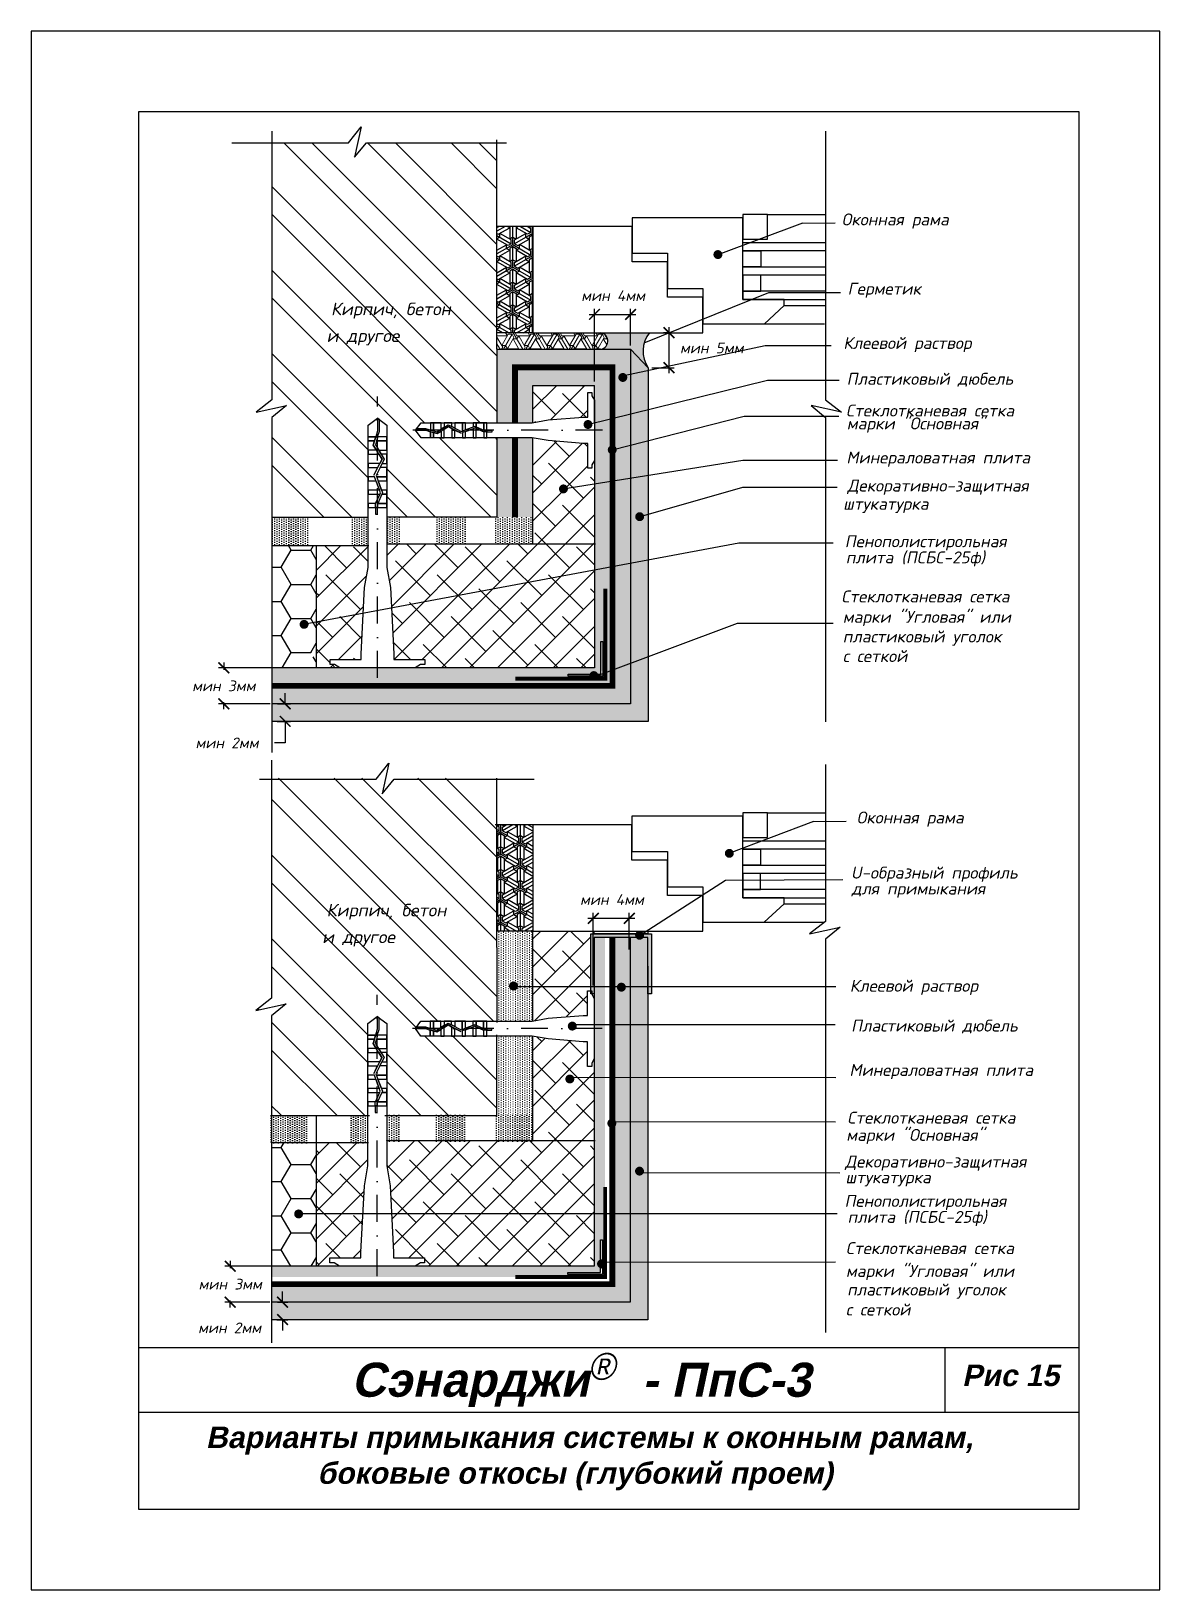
# Model space of a CAD drawing. Header units: inches. Extents: x 47 to 4151, y -1120 to 1902.
# Drawn here: x 886.8 to 1096.8, y 1282.8 to 1572.8 of the extents above; entities that cross this region are included whole.
import ezdxf

# ---------------------------------------------------------------- set-up
doc = ezdxf.new("R2010")
doc.units = ezdxf.units.IN
doc.header["$LTSCALE"] = 10
doc.header["$MEASUREMENT"] = 0
doc.linetypes.add('DASHDOT', pattern=[1, 0.5, -0.25, 0, -0.25])
doc.linetypes.add('HIDDEN', pattern=[0.375, 0.25, -0.125])
doc.layers.add('dim', color=160, linetype='Continuous', lineweight=15)
doc.layers.add('Layer1', color=108, linetype='Continuous', lineweight=30)
for name, color, linetype in [('DUBEL', 142, 'Continuous'), ('hatch', 240, 'Continuous'), ('ndp', 242, 'Continuous'), ('ramka', 248, 'Continuous'), ('wind', 82, 'Continuous')]:
    doc.layers.add(name, color=color, linetype=linetype)
doc.layers.add('list', color=5, linetype='Continuous', plot=False)
doc.styles.add('ndp', font='ARIALBD.TTF', dxfattribs={"oblique": 12})
doc.styles.add('style2', font='romans.shx', dxfattribs={"oblique": 12})
doc.dimstyles.new('1', dxfattribs={"dimtxt": 2, "dimasz": 2, "dimexe": 1, "dimexo": 0.7, "dimgap": 2, "dimtad": 0, "dimtih": 1, "dimtoh": 1, "dimdec": 4, "dimzin": 0, "dimdsep": 46, "dimtxsty": 'style2', "dimblk": 'ARCHTICK', "dimcen": 1.5, "dimdle": 1, "dimadec": 0, "dimazin": 0, "dimtfac": 1, "dimtdec": 4, "dimtofl": 0, "dimtmove": 0, "dimatfit": 2, "dimldrblk": 'DOTSMALL', "dimfxl": 1, "dimtolj": 1, "dimtzin": 0, "dimarcsym": 0})
pattern_1 = [(90, (489.84346, 2255.8348), (-0.4375, 0.21875), [0, -0.4375])]
pattern_2 = [(0, (209.352, 1006.374), (5.498905, 3.174794), [3.665937, -7.331874]), (120, (209.352, 1006.374), (-5.498905, 3.174794), [3.665937, -7.331874]), (60, (209.352, 1006.374), (1e-08, 6.349589), [-7.331874, 3.665937])]
pattern_3 = [(270, (129.937, 2628.6558), (-0.4375, -0.21875), [0, -0.4375])]
pattern_4 = [(315, (209.352, 1006.374), (7.77663, 7.77663), []), (315, (209.352, 1001.19), (7.77663, 7.77663), [])]
pattern_5 = [(45, (209.352, 1006.374), (-2.592209, 2.592209), []), (135, (209.352, 1006.374), (-7.776626, 2.592209), [9.16484, -5.498905])]

msp = doc.modelspace()

# ---------------------------------------------------------------- texts
at = {"layer": 'ndp', "oblique": 12}
for s, height, style, p in [('Оконная рама', 2.21386006, 'style2', (1037.648436, 1536.684881)), ('Герметик', 2.2138601, 'style2', (1038.751628, 1523.805402)), ('Кирпич, бетон', 2.34619952, 'style2', (942.61871, 1519.962691)), ('и другое', 2.3461995, 'style2', (941.80299, 1514.985547)), ('Клеевой раствор ', 2.21386006, 'style2', (1037.947061, 1513.694844)), ('Пластиковый дюбель', 2.21386006, 'style2', (1038.57336, 1507.032715)), ('Стеклотканевая сетка', 2.21386006, 'style2', (1038.449952, 1501.133327)), ('марки "Основная"', 2.21386006, 'style2', (1038.595862, 1498.729873)), ('Минераловатная плита', 2.21386006, 'style2', (1038.519721, 1492.390102)), ('Декоративно-защитная', 2.21386006, 'style2', (1038.711155, 1487.162212)), ('штукатурка', 2.2138601, 'style2', (1037.922533, 1483.779657)), ('Пенополистирольная', 2.21386006, 'style2', (1038.223035, 1476.798566)), ('плита (ПСБС-25ф)', 2.21386006, 'style2', (1038.415, 1473.807209)), ('Стеклотканевая сетка', 2.21386006, 'style2', (1037.585102, 1466.541182)), ('марки "Угловая" или', 2.21386006, 'style2', (1037.851627, 1462.742568)), ('пластиковый уголок', 2.21386006, 'style2', (1037.851627, 1459.091942)), ('с сеткой', 2.2138601, 'style2', (1037.851627, 1455.441317)), ('Оконная рама', 2.21386006, 'style2', (1040.430853, 1425.405196)), ('U-образный профиль ', 2.21386006, 'style2', (1039.3688, 1415.143383)), ('для примыкания', 2.21386006, 'style2', (1039.50394, 1412.184756)), ('Кирпич, бетон', 2.34619952, 'style2', (941.801964, 1408.112909)), ('и другое', 2.3461995, 'style2', (940.986245, 1403.135765)), ('Клеевой раствор', 2.21386006, 'style2', (1039.158049, 1394.104266)), ('Пластиковый дюбель', 2.21386006, 'style2', (1039.405049, 1386.685577)), ('Минераловатная плита', 2.21386006, 'style2', (1039.082896, 1378.433921)), ('Стеклотканевая сетка', 2.21386006, 'style2', (1038.695334, 1369.562257)), ('марки "Основная"', 2.21386006, 'style2', (1038.494229, 1366.350101)), ('Декоративно-защитная', 2.21386006, 'style2', (1038.28837, 1361.388719)), ('штукатурка', 2.2138601, 'style2', (1038.353593, 1358.468689)), ('Пенополистирольная', 2.21386006, 'style2', (1038.18129, 1354.065103)), ('плита (ПСБС-25ф)', 2.21386006, 'style2', (1038.748454, 1351.094711)), ('Стеклотканевая сетка', 2.21386006, 'style2', (1038.430451, 1345.289699)), ('марки "Угловая" или', 2.21386006, 'style2', (1038.430451, 1341.034956)), ('пластиковый уголок', 2.21386006, 'style2', (1038.669003, 1337.57798)), ('с сеткой', 2.2138601, 'style2', (1038.430451, 1333.855082)), ('Сэнарджи    - ПпС-3', 6.33260053, 'ndp', (946.423232, 1318.743224)), ('Рис 15', 4, 'ndp', (1060.049942, 1320.720938)), ('Варианты примыкания системы к оконным рамам, ', 4, 'ndp', (919.352582, 1309.202642)), ('боковые откосы (глубокий проем)', 4, 'ndp', (940.101094, 1302.540608))]:
    msp.add_text(s, height=height, dxfattribs=dict(at, style=style)).set_placement(p)
at = {"layer": 'ndp', "insert": (990.486035, 1326.882309), "char_height": 5, "attachment_point": 1, "style": 'style2'}
msp.add_mtext('{\\fCentury Gothic|b0|i0|c204|p32;®}', dxfattribs=at)

# ---------------------------------------------------------------- blocks, each defined once
blk = doc.blocks.new('_ArchTick')
at = {"layer": 'DUBEL', "color": 0, "const_width": 0.15}
blk.add_lwpolyline([(-0.5, -0.5), (0.5, 0.5)], dxfattribs=at)
blk = doc.blocks.new('*D179')
at = {"layer": 'Defpoints', "color": 0}
for p in [(922.69, 1454.36), (932.55, 1454.36), (932, 1447.66)]:
    blk.add_point(p, dxfattribs=at)
at = {"layer": 'dim', "color": 0, "lineweight": -2}
for p, q in [((931.85, 1454.36), (921.69, 1454.36)), ((922.69, 1455.36), (922.69, 1454.02)), ((931.3, 1447.66), (921.69, 1447.66)), ((922.69, 1446.66), (922.69, 1448))]:
    blk.add_line(p, q, dxfattribs=at)
at = {"layer": 'dim', "color": 0, "lineweight": -2, "xscale": 2, "yscale": 2, "zscale": 2}
for p, rotation in [((922.69, 1454.36), 90), ((922.69, 1447.66), 270)]:
    blk.add_blockref('_ArchTick', p, dxfattribs=dict(at, rotation=rotation))
at = {"layer": 'dim', "color": 0, "insert": (922.69, 1451.01), "char_height": 2, "attachment_point": 5, "style": 'style2'}
blk.add_mtext('\\A1;{\\fRomanS|b0|i0|c204|p2;мин }3{\\fRomanS|b0|i0|c204|p2;мм}', dxfattribs=at)
blk = doc.blocks.new('_DotSmall')
at = {"layer": 'DUBEL', "color": 0, "const_width": 0.5}
blk.add_lwpolyline([(-0.0625, 0, 1), (0.0625, 0, 1)], format="xyb", close=True, dxfattribs=at)
blk = doc.blocks.new('*D180')
at = {"layer": 'Defpoints', "color": 0}
for p in [(932, 1447.66), (931.89, 1444.4), (934.11, 1444.4)]:
    blk.add_point(p, dxfattribs=at)
at = {"layer": 'dim', "color": 0, "lineweight": -2}
for p, q in [((932.7, 1447.66), (935.11, 1447.66)), ((934.11, 1447.66), (934.11, 1449.66)), ((932.59, 1444.4), (935.11, 1444.4)), ((934.11, 1444.4), (934.11, 1440.4)), ((934.11, 1440.4), (932.11, 1440.4))]:
    blk.add_line(p, q, dxfattribs=at)
at = {"layer": 'dim', "color": 0, "lineweight": -2, "xscale": 2, "yscale": 2, "zscale": 2}
for p, rotation in [((934.11, 1447.66), 270), ((934.11, 1444.4), 90)]:
    blk.add_blockref('_ArchTick', p, dxfattribs=dict(at, rotation=rotation))
at = {"layer": 'dim', "color": 0, "insert": (923.29, 1440.4), "char_height": 2, "attachment_point": 5, "style": 'style2'}
blk.add_mtext('\\A1;{\\fRomanS|b0|i0|c204|p2;мин 2мм}', dxfattribs=at)
blk = doc.blocks.new('*D181')
at = {"layer": 'Defpoints', "color": 0}
for p in [(1006.13, 1516.72), (1001.62, 1510.21), (1005.51, 1510.21)]:
    blk.add_point(p, dxfattribs=at)
at = {"layer": 'dim', "color": 0, "lineweight": -2}
for p, q in [((1005.43, 1516.72), (1004.51, 1516.72)), ((1005.51, 1517.72), (1005.51, 1509.21)), ((1002.32, 1510.21), (1006.51, 1510.21))]:
    blk.add_line(p, q, dxfattribs=at)
at = {"layer": 'dim', "color": 0, "lineweight": -2, "xscale": 2, "yscale": 2, "zscale": 2}
for p, rotation in [((1005.51, 1516.72), 90), ((1005.51, 1510.21), 270)]:
    blk.add_blockref('_ArchTick', p, dxfattribs=dict(at, rotation=rotation))
at = {"layer": 'dim', "color": 0, "insert": (1013.48, 1513.88), "char_height": 2, "attachment_point": 5, "style": 'style2'}
blk.add_mtext('\\A1;{\\fRomanS|b0|i0|c204|p2;мин 5мм}', dxfattribs=at)
blk = doc.blocks.new('*D182')
at = {"layer": 'Defpoints', "color": 0}
for p in [(998.36, 1520.13), (998.36, 1513.63), (991.66, 1506.94)]:
    blk.add_point(p, dxfattribs=at)
at = {"layer": 'dim', "color": 0, "lineweight": -2}
for p, q in [((990.66, 1520.13), (999.36, 1520.13)), ((991.66, 1507.64), (991.66, 1521.13)), ((998.36, 1514.33), (998.36, 1521.13))]:
    blk.add_line(p, q, dxfattribs=at)
at = {"layer": 'dim', "color": 0, "lineweight": -2, "xscale": 2, "yscale": 2, "zscale": 2, "rotation": 180}
blk.add_blockref('_ArchTick', (991.66, 1520.13), dxfattribs=at)
at = {"layer": 'dim', "color": 0, "lineweight": -2, "xscale": 2, "yscale": 2, "zscale": 2}
blk.add_blockref('_ArchTick', (998.36, 1520.13), dxfattribs=at)
at = {"layer": 'dim', "color": 0, "insert": (995.13, 1523.62), "char_height": 2, "attachment_point": 5, "style": 'style2'}
blk.add_mtext('\\A1;{\\fRomanS|b0|i0|c204|p2;мин 4мм}', dxfattribs=at)
blk = doc.blocks.new('*D183')
at = {"layer": 'Defpoints', "color": 0}
for p in [(931.97, 1336.34), (931.86, 1333.08), (933.62, 1333.08)]:
    blk.add_point(p, dxfattribs=at)
at = {"layer": 'dim', "color": 0, "lineweight": -2}
for p, q in [((933.62, 1336.34), (933.62, 1338.34)), ((932.67, 1336.34), (934.62, 1336.34)), ((932.56, 1333.08), (934.62, 1333.08)), ((933.62, 1333.08), (933.62, 1331.08))]:
    blk.add_line(p, q, dxfattribs=at)
at = {"layer": 'dim', "color": 0, "lineweight": -2, "xscale": 2, "yscale": 2, "zscale": 2}
for p, rotation in [((933.62, 1336.34), 270), ((933.62, 1333.08), 90)]:
    blk.add_blockref('_ArchTick', p, dxfattribs=dict(at, rotation=rotation))
at = {"layer": 'dim', "color": 0, "insert": (923.77, 1331.56), "char_height": 2, "attachment_point": 5, "style": 'style2'}
blk.add_mtext('\\A1;{\\fRomanS|b0|i0|c204|p2;мин 2мм}', dxfattribs=at)
blk = doc.blocks.new('*D184')
at = {"layer": 'Defpoints', "color": 0}
for p in [(923.88, 1343.03), (932.52, 1343.03), (931.97, 1336.34)]:
    blk.add_point(p, dxfattribs=at)
at = {"layer": 'dim', "color": 0, "lineweight": -2}
for p, q in [((931.82, 1343.03), (922.88, 1343.03)), ((923.88, 1344.03), (923.88, 1342.69)), ((931.27, 1336.34), (922.88, 1336.34)), ((923.88, 1335.34), (923.88, 1336.68))]:
    blk.add_line(p, q, dxfattribs=at)
at = {"layer": 'dim', "color": 0, "lineweight": -2, "xscale": 2, "yscale": 2, "zscale": 2}
for p, rotation in [((923.88, 1343.03), 90), ((923.88, 1336.34), 270)]:
    blk.add_blockref('_ArchTick', p, dxfattribs=dict(at, rotation=rotation))
at = {"layer": 'dim', "color": 0, "insert": (923.88, 1339.69), "char_height": 2, "attachment_point": 5, "style": 'style2'}
blk.add_mtext('\\A1;{\\fRomanS|b0|i0|c204|p2;мин 3мм}', dxfattribs=at)
blk = doc.blocks.new('*D315')
at = {"layer": 'Defpoints', "color": 0}
for p in [(998.14, 1407.76), (998.14, 1401.26), (991.44, 1394.57)]:
    blk.add_point(p, dxfattribs=at)
at = {"layer": 'dim', "color": 0, "lineweight": -2}
for p, q in [((990.44, 1407.76), (999.14, 1407.76)), ((991.44, 1395.27), (991.44, 1408.76)), ((998.14, 1401.96), (998.14, 1408.76))]:
    blk.add_line(p, q, dxfattribs=at)
at = {"layer": 'dim', "color": 0, "lineweight": -2, "xscale": 2, "yscale": 2, "zscale": 2, "rotation": 180}
blk.add_blockref('_ArchTick', (991.44, 1407.76), dxfattribs=at)
at = {"layer": 'dim', "color": 0, "lineweight": -2, "xscale": 2, "yscale": 2, "zscale": 2}
blk.add_blockref('_ArchTick', (998.14, 1407.76), dxfattribs=at)
at = {"layer": 'dim', "color": 0, "insert": (994.91, 1411.25), "char_height": 2, "attachment_point": 5, "style": 'style2'}
blk.add_mtext('\\A1;{\\fRomanS|b0|i0|c204|p2;мин 4мм}', dxfattribs=at)

# ---------------------------------------------------------------- dimensions: what is measured, and where the dimension line sits
at = {"layer": 'dim'}
for base, p1, p2, angle, text, picture, middle in [((998.358665, 1520.129788), (991.660467, 1506.935989), (998.358665, 1513.634187), 180, '{\\fRomanS|b0|i0|c204|p2;мин 4мм}', '*D182', (995.132552, 1523.615814)), ((1005.513698, 1510.206871), (1006.130482, 1516.718966), (1001.619211, 1510.206871), 270, '{\\fRomanS|b0|i0|c204|p2;мин 5мм}', '*D181', (1013.477349, 1513.877057)), ((998.135551, 1407.760235), (991.437353, 1394.566437), (998.135551, 1401.264635), 180, '{\\fRomanS|b0|i0|c204|p2;мин 4мм}', '*D315', (994.909438, 1411.246262)), ((933.619356, 1333.07586), (931.966089, 1336.336407), (931.855871, 1333.07586), 270, '{\\fRomanS|b0|i0|c204|p2;мин 2мм}', '*D183', (923.769999, 1331.556334))]:
    dim = msp.add_linear_dim(base=base, p1=p1, p2=p2, angle=angle, text=text, dimstyle='1', override={"dimtmove": 2}, dxfattribs=at)
    dim.commit()
    dim.dimension.update_dxf_attribs({"geometry": picture, "text_midpoint": middle, "dimtype": 160})
for base, p1, p2, text, picture, middle in [((922.689797, 1454.359005), (932.001384, 1447.660807), (932.551875, 1454.359005), '{\\fRomanS|b0|i0|c204|p2;мин }3{\\fRomanS|b0|i0|c204|p2;мм}', '*D179', (922.689797, 1451.009906)), ((934.110033, 1444.40026), (932.001384, 1447.660807), (931.891166, 1444.40026), '{\\fRomanS|b0|i0|c204|p2;мин 2мм}', '*D180', (923.290413, 1440.40026)), ((923.880728, 1343.034605), (931.966089, 1336.336407), (932.516579, 1343.034605), '{\\fRomanS|b0|i0|c204|p2;мин 3мм}', '*D184', (923.880728, 1339.685506))]:
    dim = msp.add_linear_dim(base=base, p1=p1, p2=p2, angle=270, text=text, dimstyle='1', dxfattribs=at)
    dim.commit()
    dim.dimension.update_dxf_attribs({"geometry": picture, "text_midpoint": middle, "dimtype": 160})

# ---------------------------------------------------------------- hatches: boundary and pattern name
at = {"layer": 'dim'}
h = msp.add_hatch(dxfattribs=at)
h.set_pattern_fill('ESCHER', color=1, scale=3.5, style=0)
h.paths.add_polyline_path([(994.093041, 1515.622936, 0.1245542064), (993.706498, 1516.279852), (992.780972, 1516.714779), (973.515668, 1516.718966), (973.515668, 1513.634187), (992.576361, 1513.634187), (993.668541, 1514.094356), (994.093041, 1515.096281)])
h = msp.add_hatch(color=1, dxfattribs=at)
h.paths.add_polyline_path([(999.715441, 1404.84409), (990.960226, 1404.84409), (990.960226, 1395.093526), (991.625171, 1395.093169), (991.625171, 1395.61159), (991.625171, 1404.179145), (1001.583916, 1404.179145), (1001.583916, 1395.087812), (1002.248861, 1395.087454), (1002.248861, 1404.84409), (1000.404422, 1404.84409), (1000.393686, 1404.837204, -0.6046181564), (1000.052133, 1404.186205, -0.6115715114)])
h.paths.add_polyline_path([(1002.248861, 1395.087454), (1001.583916, 1395.087812), (1001.583916, 1393.693848), (1002.248861, 1393.693848)])
h.paths.add_polyline_path([(991.625171, 1395.093169), (990.960226, 1395.093526), (990.960226, 1394.278383), (991.149819, 1394.278383), (991.149819, 1393.693848), (991.625171, 1393.693848)])
h.paths.add_polyline_path([(991.149819, 1394.278383), (990.960226, 1394.278383), (990.960226, 1393.693848), (991.149819, 1393.693848)], flags=17)
at = {"layer": 'hatch'}
h = msp.add_hatch(dxfattribs=at)
h.set_pattern_fill('ANSI32', color=1, scale=29.327494, angle=270, style=0)
h.set_pattern_definition(pattern_4)
h.paths.add_polyline_path([(973.515668, 1551.928017), (931.620591, 1551.928017), (931.620591, 1504.245957), (928.681603, 1501.929686), (934.344123, 1503.167833), (931.620591, 1500.929646), (931.620591, 1482.395466), (949.524849, 1482.395466), (949.524849, 1484.194361), (949.524849, 1484.929631), (949.524849, 1486.673395), (949.524849, 1487.408666), (949.524849, 1489.15243), (949.524849, 1489.8877), (949.524849, 1491.631464), (949.524849, 1492.366735), (949.524849, 1494.110499), (949.524849, 1494.845769), (949.524849, 1496.589534), (949.524849, 1497.324804), (949.524849, 1499.520312), (951.282622, 1500.787282), (951.655748, 1500.51834), (953.040394, 1499.520312), (953.040394, 1497.324804), (953.040394, 1494.845769), (953.040394, 1494.110499), (953.040394, 1492.366735), (953.040394, 1491.631464), (953.040394, 1489.15243), (953.040394, 1487.408666), (953.040394, 1484.929631), (953.040394, 1484.194361), (953.040394, 1482.435325), (973.515668, 1482.435325), (973.515668, 1497.154775), (971.643275, 1497.154775), (971.055058, 1497.154775), (969.660047, 1497.154775), (969.071831, 1497.154775), (967.676819, 1497.154775), (967.088603, 1497.154775), (965.693592, 1497.154775), (965.105376, 1497.154775), (963.710364, 1497.154775), (963.122148, 1497.154775), (961.727136, 1497.154775), (961.13892, 1497.154775), (959.382514, 1497.154775), (958.368938, 1498.560993), (958.584091, 1498.859494), (959.382514, 1499.967211), (961.13892, 1499.967211), (963.122148, 1499.967211), (963.710364, 1499.967211), (965.105376, 1499.967211), (965.693592, 1499.967211), (967.676819, 1499.967211), (969.071831, 1499.967211), (971.055058, 1499.967211), (971.643275, 1499.967211), (973.515668, 1499.967211), (973.515668, 1513.634187)])
h.paths.add_polyline_path([(941.372426, 1513.741606), (958.410304, 1513.492256), (959.158354, 1517.011555), (942.120477, 1517.260905)], flags=24)
h.paths.add_polyline_path([(941.951071, 1518.564791), (970.775808, 1518.232324), (971.773209, 1522.924723), (942.948472, 1523.25719)], flags=24)
h = msp.add_hatch(dxfattribs=at)
h.set_pattern_fill('ESCHER', color=256, scale=3.5, angle=-90, style=0)
h.set_pattern_definition([(330, (1718.495, 3192.094), (-9e-10, 4.2), [3.85, -0.35]), (90, (1718.495, 3192.094), (-3.637307, -2.1), [3.85, -0.35]), (210, (1718.495, 3192.094), (-9e-10, -4.2), [3.85, -0.35]), (330, (1718.495, 3191.744), (-9e-10, 4.2), [0.7, -3.5]), (210, (1718.495, 3191.744), (-9e-10, -4.2), [0.7, -3.5]), (330, (1718.798, 3192.269), (-9e-10, 4.2), [0.7, -3.5]), (90, (1718.798, 3192.269), (-3.637307, -2.1), [0.7, -3.5]), (210, (1718.1918, 3192.269), (-9e-10, -4.2), [0.7, -3.5]), (90, (1718.1918, 3192.269), (-3.637307, -2.1), [0.7, -3.5]), (330, (1718.495, 3193.494), (-9e-10, 4.2), [0.7, -3.5]), (210, (1718.495, 3193.494), (-9e-10, -4.2), [0.7, -3.5]), (330, (1717.2824, 3191.394), (-9e-10, 4.2), [0.7, -3.5]), (90, (1717.2824, 3191.394), (-3.637307, -2.1), [0.7, -3.5]), (210, (1719.7073, 3191.394), (-9e-10, -4.2), [0.7, -3.5]), (90, (1719.7073, 3191.394), (-3.637307, -2.1), [0.7, -3.5]), (270, (1719.101, 3191.394), (3.637307, 2.1), [2.45, -1.75]), (270, (1717.8887, 3191.394), (3.637307, 2.1), [2.45, -1.75]), (30, (1719.4042, 3191.919), (9e-10, 4.2), [2.45, -1.75]), (30, (1718.798, 3192.969), (9e-10, 4.2), [2.45, -1.75]), (150, (1718.1918, 3192.969), (-3.637307, -2.1), [2.45, -1.75]), (150, (1717.5855, 3191.919), (-3.637307, -2.1), [2.45, -1.75])])
h.paths.add_polyline_path([(973.515668, 1516.718966), (980.213866, 1516.718966), (980.213866, 1536.473775), (973.515668, 1536.473775)])
msp.add_hatch(color=256, dxfattribs=at).paths.add_polyline_path([(992.863435, 1516.718966, -0.9112596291), (992.627021, 1513.634187), (998.358665, 1513.634187), (1001.619211, 1510.206871, -0.3259064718), (1001.885279, 1516.718966)])
h = msp.add_hatch(dxfattribs=at)
h.set_pattern_fill('DOTS', color=256, scale=7, angle=90, style=0)
h.set_pattern_definition(pattern_1)
h.paths.add_polyline_path([(931.620591, 1447.676175), (931.620591, 1451.025274), (995.009566, 1451.025274), (995.009566, 1510.300457), (976.864767, 1510.300457), (976.864767, 1499.98258), (973.515668, 1499.98258), (973.515668, 1513.649556), (992.576361, 1513.649556, 0.0081524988), (992.627021, 1513.649556), (998.358665, 1513.649556), (998.358665, 1447.676175)])
h.paths.add_polyline_path([(976.864767, 1499.98258), (976.864767, 1510.300457), (995.009566, 1510.300457), (995.009566, 1451.025274), (931.620591, 1451.025274), (931.620591, 1454.374373), (969.230493, 1454.374373), (991.660467, 1454.374373), (991.660467, 1506.951358), (980.213866, 1506.951358), (980.213866, 1500.005527), (980.079263, 1499.98258)], flags=16)
h.paths.add_polyline_path([(992.814885, 1459.287835), (992.814885, 1453.219954), (986.747005, 1453.219954), (986.747005, 1452.835148), (993.199691, 1452.835148), (993.199691, 1459.287835)], flags=0)
h.paths.add_polyline_path([(976.864767, 1482.410835), (976.864767, 1497.170143), (980.079263, 1497.170143), (980.213866, 1497.147196), (980.213866, 1482.410835)], flags=16)
h.paths.add_polyline_path([(973.515668, 1482.410835), (973.515668, 1497.170143), (976.864767, 1497.170143), (976.864767, 1482.410835)], flags=16)
h = msp.add_hatch(dxfattribs=at)
h.set_pattern_fill('AR-CONC', color=256, scale=0.293275, angle=90, style=0)
h.set_pattern_definition([(220, (247.7935, 2739.9802), (0.1840363, -2.1035444), [0.2199562, -2.4195183]), (275, (247.7935, 2739.9802), (-2.205991, 0.406923), [0.175965, -1.9356146]), (169.5486, (247.8089, 2739.805), (-2.0219534, -1.696623), [0.186934, -2.056274]), (223.8158, (247.207, 2739.9802), (0.485426, -3.1299506), [0.329934, -3.6292774]), (173.3644, (247.2474, 2739.7194), (-2.8568436, -2.7411315), [0.280401, -3.084411]), (278.8158, (247.207, 2739.9802), (-2.856846, -2.741129), [0.2639474, -2.903422]), (249, (247.3536, 2739.687), (1.1807803, -1.7505788), [0.2199562, -2.4195183]), (304, (247.3536, 2739.687), (-2.1266834, -0.713583), [0.175965, -1.9356146]), (198.5486, (247.452, 2739.541), (-0.945901, -2.4641624), [0.186934, -2.056274]), (232.5, (247.7935, 2739.9802), (-0.97629425, -0.0356618), [0, -1.9121526, 0, -1.9649421, 0, -1.9429465]), (262.5, (247.7935, 2739.9802), (-1.1567107, -0.771517), [0, -1.1203103, 0, -1.8681614, 0, -0.7405192]), (302.5, (247.7935, 2740.6342), (0.0661478, -1.56556743), [0, -0.7331874, 0, -2.2875445, 0, -3.0353956]), (312.5, (247.7935, 2740.9275), (-0.2935828, -1.7103389), [0, -0.9531436, 0, -1.5191642, 0, -2.1555708])])
h.paths.add_polyline_path([(1001.619211, 1444.40026), (1001.619211, 1510.206871), (998.358665, 1513.634187), (998.358665, 1447.660807), (931.620591, 1447.660807), (931.620591, 1444.40026)])
h = msp.add_hatch(dxfattribs=at)
h.set_pattern_fill('ANSI38', color=1, scale=29.327494, style=0)
h.set_pattern_definition(pattern_5)
h.paths.add_polyline_path([(990.41449, 1505.602783), (991.185114, 1505.602783), (991.185114, 1504.967457), (991.660247, 1504.181113), (991.660247, 1506.903669), (980.213866, 1506.903669), (980.213866, 1499.990159), (983.070568, 1500.477172), (989.556881, 1500.991503), (990.41449, 1500.991503)])
h.paths.add_polyline_path([(990.41449, 1496.130483), (989.556881, 1496.130483), (983.070568, 1496.644814), (980.213866, 1497.131828), (980.213866, 1477.417559), (991.660467, 1477.417559), (991.660467, 1488.609791), (986.28499, 1487.760874, -0.4919864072), (985.883638, 1487.239836, -1), (985.883638, 1488.070034, -0.3404947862), (986.28499, 1487.760874), (991.660467, 1488.609791), (991.660467, 1492.941237), (991.185114, 1492.154529), (991.185114, 1491.519203), (990.41449, 1491.519203)])
h.paths.add_polyline_path([(991.660467, 1477.417559), (953.040394, 1477.417559), (953.040394, 1473.047661), (953.677845, 1469.30853), (953.874719, 1465.53588), (991.660467, 1472.592832)])
h.paths.add_polyline_path([(991.660467, 1472.592832), (953.874719, 1465.53588), (954.320759, 1456.988487), (954.320759, 1455.916476), (960.084859, 1455.916476), (960.084859, 1454.953195), (959.290702, 1454.953195), (958.307317, 1454.359005), (969.230493, 1454.359005), (991.660467, 1454.359005)])
h.paths.add_polyline_path([(948.887398, 1469.30853), (949.524849, 1473.047661), (949.524849, 1477.109099), (939.8843, 1477.109099), (939.8843, 1462.922998), (948.639502, 1464.558139)])
h.paths.add_polyline_path([(948.639502, 1464.558139), (939.8843, 1462.922998), (939.8843, 1454.359005), (944.257927, 1454.359005), (943.274541, 1454.953195), (942.480384, 1454.953195), (942.480384, 1455.916476), (948.244485, 1455.916476), (948.244485, 1456.988487)])
at = {"layer": 'hatch', "lineweight": -2}
h = msp.add_hatch(dxfattribs=at)
h.set_pattern_fill('DOTS', color=1, scale=7, angle=90, style=0)
h.set_pattern_definition(pattern_1)
h.paths.add_polyline_path([(949.524849, 1477.109099), (949.524849, 1482.395466), (946.324274, 1482.395466), (946.324274, 1477.109099)])
h.paths.add_polyline_path([(938.618355, 1477.109099), (938.618355, 1482.395466), (931.620591, 1482.395466), (931.620591, 1477.109099)])
h = msp.add_hatch(dxfattribs=at)
h.set_pattern_fill('DOTS', color=1, scale=7, angle=90, style=0)
h.set_pattern_definition(pattern_1)
h.paths.add_polyline_path([(967.761703, 1477.417559), (967.761703, 1482.435325), (962.058308, 1482.435325), (962.058308, 1477.417559)])
h.paths.add_polyline_path([(955.683921, 1477.417559), (955.683921, 1482.435325), (953.040394, 1482.435325), (953.040394, 1477.417559)])
h = msp.add_hatch(dxfattribs=at)
h.set_pattern_fill('DOTS', color=1, scale=7, angle=90, style=0)
h.set_pattern_definition(pattern_1)
h.paths.add_polyline_path([(980.213866, 1477.417559), (980.213866, 1482.435325), (973.515668, 1482.435325), (972.850641, 1482.435325), (972.850641, 1477.417559)])
at = {"layer": 'hatch'}
h = msp.add_hatch(dxfattribs=at)
h.set_pattern_fill('HONEY', color=1, scale=29.327494, style=0)
h.set_pattern_definition(pattern_2)
h.paths.add_polyline_path([(939.8843, 1462.922998), (938.019944, 1462.574806, -0.502369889), (937.622341, 1462.040464, -1), (937.622341, 1462.870662, -0.3312300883), (938.019944, 1462.574806), (939.8843, 1462.922998), (939.8843, 1477.109099), (931.620591, 1477.109099), (931.620591, 1454.359005), (939.277029, 1454.359005), (939.277029, 1456.402477, -1), (939.277029, 1457.232675, -1), (939.277029, 1456.402477), (939.277029, 1454.359005), (939.8843, 1454.359005)])
h = msp.add_hatch(dxfattribs=at)
h.set_pattern_fill('ANSI32', color=1, scale=29.327494, angle=270, style=0)
h.set_pattern_definition(pattern_4)
h.paths.add_polyline_path([(973.480373, 1402.309788), (973.480373, 1432.387607), (972.336231, 1433.839345), (931.585296, 1433.839345), (931.585296, 1392.921557), (928.646308, 1390.605286), (934.308828, 1391.843434), (931.585296, 1389.605246), (931.585296, 1371.071067), (949.489554, 1371.071067), (949.489554, 1372.869961), (949.489554, 1373.605231), (949.489554, 1375.348996), (949.489554, 1376.084266), (949.489554, 1377.82803), (949.489554, 1378.563301), (949.489554, 1380.307065), (949.489554, 1381.042335), (949.489554, 1382.786099), (949.489554, 1383.52137), (949.489554, 1385.265134), (949.489554, 1386.000404), (949.489554, 1388.195913), (951.247327, 1389.462883), (951.620453, 1389.19394), (953.005099, 1388.195913), (953.005099, 1386.000404), (953.005099, 1383.52137), (953.005099, 1382.786099), (953.005099, 1381.042335), (953.005099, 1380.307065), (953.005099, 1377.82803), (953.005099, 1376.084266), (953.005099, 1373.605231), (953.005099, 1372.869961), (953.005099, 1371.071067), (973.419003, 1371.071067), (973.419003, 1385.830375), (971.60798, 1385.830375), (971.019763, 1385.830375), (969.624752, 1385.830375), (969.036536, 1385.830375), (967.641524, 1385.830375), (967.053308, 1385.830375), (965.658297, 1385.830375), (965.07008, 1385.830375), (963.675069, 1385.830375), (963.086853, 1385.830375), (961.691841, 1385.830375), (961.103625, 1385.830375), (959.347218, 1385.830375), (958.333642, 1387.236593), (958.548796, 1387.535094), (959.347218, 1388.642812), (961.103625, 1388.642812), (963.086853, 1388.642812), (963.675069, 1388.642812), (965.07008, 1388.642812), (965.658297, 1388.642812), (967.641524, 1388.642812), (969.036536, 1388.642812), (971.019763, 1388.642812), (971.60798, 1388.642812), (973.480373, 1388.642812)])
h.paths.add_polyline_path([(941.134326, 1406.715009), (969.959063, 1406.382543), (970.956464, 1411.074942), (942.131727, 1411.407408)], flags=24)
h.paths.add_polyline_path([(940.555681, 1401.891824), (957.593559, 1401.642474), (958.341609, 1405.161773), (941.303732, 1405.411123)], flags=24)
h = msp.add_hatch(dxfattribs=at)
h.set_pattern_fill('ESCHER', color=256, scale=3.5, angle=-90, style=0)
h.set_pattern_definition([(330, (1836.2808, 3080.7695), (-9e-10, 4.2), [3.85, -0.35]), (90, (1836.2808, 3080.7695), (-3.637307, -2.1), [3.85, -0.35]), (210, (1836.2808, 3080.7695), (-9e-10, -4.2), [3.85, -0.35]), (330, (1836.2808, 3080.4195), (-9e-10, 4.2), [0.7, -3.5]), (210, (1836.2808, 3080.4195), (-9e-10, -4.2), [0.7, -3.5]), (330, (1836.584, 3080.9445), (-9e-10, 4.2), [0.7, -3.5]), (90, (1836.584, 3080.9445), (-3.637307, -2.1), [0.7, -3.5]), (210, (1835.9777, 3080.9445), (-9e-10, -4.2), [0.7, -3.5]), (90, (1835.9777, 3080.9445), (-3.637307, -2.1), [0.7, -3.5]), (330, (1836.2808, 3082.1695), (-9e-10, 4.2), [0.7, -3.5]), (210, (1836.2808, 3082.1695), (-9e-10, -4.2), [0.7, -3.5]), (330, (1835.0684, 3080.0695), (-9e-10, 4.2), [0.7, -3.5]), (90, (1835.0684, 3080.0695), (-3.637307, -2.1), [0.7, -3.5]), (210, (1837.4932, 3080.0695), (-9e-10, -4.2), [0.7, -3.5]), (90, (1837.4932, 3080.0695), (-3.637307, -2.1), [0.7, -3.5]), (270, (1836.887, 3080.0695), (3.637307, 2.1), [2.45, -1.75]), (270, (1835.6746, 3080.0695), (3.637307, 2.1), [2.45, -1.75]), (30, (1837.19, 3080.5945), (9e-10, 4.2), [2.45, -1.75]), (30, (1836.584, 3081.6445), (9e-10, 4.2), [2.45, -1.75]), (150, (1835.9777, 3081.6445), (-3.637307, -2.1), [2.45, -1.75]), (150, (1835.3715, 3080.5945), (-3.637307, -2.1), [2.45, -1.75])])
h.paths.add_polyline_path([(980.178571, 1425.149375), (973.480373, 1425.149375), (973.480373, 1405.394567), (980.178571, 1405.394567)])
h = msp.add_hatch(dxfattribs=at)
h.set_pattern_fill('AR-CONC', color=256, scale=0.293275, angle=90, style=0)
h.set_pattern_definition([(220, (129.937, 2628.6558), (0.1840363, -2.1035444), [0.2199562, -2.4195183]), (275, (129.937, 2628.6558), (-2.205991, 0.406923), [0.175965, -1.9356146]), (169.5486, (129.9523, 2628.4805), (-2.0219534, -1.696623), [0.186934, -2.056274]), (223.8158, (129.3505, 2628.6558), (0.485426, -3.1299506), [0.329934, -3.6292774]), (173.3644, (129.391, 2628.395), (-2.8568436, -2.7411315), [0.280401, -3.084411]), (278.8158, (129.3505, 2628.6558), (-2.856846, -2.741129), [0.2639474, -2.903422]), (249, (129.4971, 2628.3625), (1.1807803, -1.7505788), [0.2199562, -2.4195183]), (304, (129.497, 2628.3625), (-2.1266834, -0.713583), [0.175965, -1.9356146]), (198.5486, (129.5955, 2628.2167), (-0.945901, -2.4641624), [0.186934, -2.056274]), (232.5, (129.937, 2628.6558), (-0.97629425, -0.0356618), [0, -1.9121526, 0, -1.9649421, 0, -1.9429465]), (262.5, (129.937, 2628.6558), (-1.1567107, -0.771517), [0, -1.1203103, 0, -1.8681614, 0, -0.7405192]), (302.5, (129.937, 2629.3098), (0.0661478, -1.56556743), [0, -0.7331874, 0, -2.2875445, 0, -3.0353956]), (312.5, (129.937, 2629.6031), (-0.2935828, -1.7103389), [0, -0.9531436, 0, -1.5191642, 0, -2.1555708])])
h.paths.add_polyline_path([(1001.583916, 1333.07586), (1001.583916, 1398.882471), (1001.583916, 1404.179145), (998.323369, 1404.179145), (998.323369, 1336.336407), (931.585296, 1336.336407), (931.585296, 1333.07586)])
h = msp.add_hatch(dxfattribs=at)
h.set_pattern_fill('DOTS', color=256, scale=7, angle=90, style=0)
h.set_pattern_definition(pattern_3)
h.paths.add_polyline_path([(931.585296, 1336.336407), (931.585296, 1339.685506), (994.97427, 1339.685506), (994.97427, 1404.179145), (998.323369, 1404.179145), (998.323369, 1336.336407)])
h.paths.add_polyline_path([(931.585296, 1341.019899), (931.585296, 1343.034605), (969.195197, 1343.034605), (991.625171, 1343.034605), (991.625171, 1395.61159), (991.625171, 1404.179145), (993.639878, 1404.179145), (993.639878, 1357.74585), (993.639878, 1341.019899), (976.913927, 1341.019899)], flags=17)
h.paths.add_polyline_path([(986.71171, 1341.49538), (993.164396, 1341.49538), (993.164396, 1347.948067), (992.77959, 1347.948067), (992.77959, 1341.880186), (986.71171, 1341.880186)], flags=16)
h = msp.add_hatch(dxfattribs=at)
h.set_pattern_fill('ANSI38', color=1, scale=29.327494, style=0)
h.set_pattern_definition(pattern_5)
h.paths.add_polyline_path([(990.960226, 1404.84409), (991.625171, 1404.84409), (991.625171, 1405.394567), (980.178571, 1405.394567), (980.178571, 1395.099326), (990.960226, 1395.093526)])
h.paths.add_polyline_path([(990.379194, 1394.278383), (990.960226, 1394.278383), (990.960226, 1395.093526), (980.178571, 1395.099326), (980.178571, 1388.665759), (983.035273, 1389.152772), (989.521586, 1389.667103), (990.379194, 1389.667103)])
h.paths.add_polyline_path([(990.379194, 1384.806084), (989.521586, 1384.806084), (983.035273, 1385.320414), (980.178571, 1385.807428), (980.178571, 1366.395653), (991.625171, 1366.395653), (991.625171, 1378.195525), (987.31889, 1378.198322, -0.7224972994), (987.071351, 1377.450009, -1), (987.071351, 1378.280207, -0.1611048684), (987.31889, 1378.198322), (991.625171, 1378.195525), (991.625171, 1381.616838), (991.149819, 1380.830129), (991.149819, 1380.194804), (990.379194, 1380.194804)])
h.paths.add_polyline_path([(991.625171, 1366.395653), (953.005099, 1366.395653), (953.005099, 1361.723262), (953.64255, 1357.98413), (953.912183, 1352.817193), (991.625171, 1352.836489)])
h.paths.add_polyline_path([(991.625171, 1352.836489), (953.912183, 1352.817193), (954.285464, 1345.664087), (954.285464, 1344.592076), (960.049564, 1344.592076), (960.049564, 1343.628795), (959.255407, 1343.628795), (958.272021, 1343.034605), (969.195197, 1343.034605), (991.625171, 1343.034605)])
h.paths.add_polyline_path([(948.852103, 1357.98413), (949.489554, 1361.723262), (949.489554, 1366.07273), (939.849005, 1366.07273), (939.849005, 1352.809998), (948.582327, 1352.814466)])
h.paths.add_polyline_path([(948.582327, 1352.814466), (939.849005, 1352.809998), (939.849005, 1343.034605), (944.222632, 1343.034605), (943.239246, 1343.628795), (942.445089, 1343.628795), (942.445089, 1344.592076), (948.20919, 1344.592076), (948.20919, 1345.664087)])
h = msp.add_hatch(dxfattribs=at)
h.set_pattern_fill('DOTS', color=256, scale=7, angle=90, style=0)
h.set_pattern_definition(pattern_3)
h.paths.add_polyline_path([(980.178571, 1385.807428), (980.043967, 1385.830375), (973.480373, 1385.830375), (973.480373, 1371.071067), (980.178571, 1371.071067)])
h.paths.add_polyline_path([(980.178571, 1405.394567), (973.480373, 1405.394567), (973.480373, 1402.309788), (973.480373, 1388.642812), (980.043967, 1388.642812), (980.178571, 1388.665759)])
at = {"layer": 'hatch', "lineweight": -2}
h = msp.add_hatch(dxfattribs=at)
h.set_pattern_fill('DOTS', color=1, scale=7, angle=90, style=0)
h.set_pattern_definition([(90, (489.6436, 2144.497), (-0.4375, 0.21875), [0, -0.4375])])
h.paths.add_polyline_path([(949.324977, 1365.771298), (949.324977, 1371.057665), (946.124402, 1371.057665), (946.124402, 1365.771298)])
h.paths.add_polyline_path([(938.418483, 1365.771298), (938.418483, 1371.057665), (931.420719, 1371.057665), (931.420719, 1365.771298)])
h = msp.add_hatch(dxfattribs=at)
h.set_pattern_fill('DOTS', color=1, scale=7, angle=90, style=0)
h.set_pattern_definition([(90, (489.73616, 2144.61172), (-0.4375, 0.21875), [0, -0.4375])])
h.paths.add_polyline_path([(967.654405, 1366.194481), (967.654405, 1371.212247), (961.95101, 1371.212247), (961.95101, 1366.194481)])
h.paths.add_polyline_path([(955.576624, 1366.194481), (955.576624, 1371.212247), (952.933097, 1371.212247), (952.933097, 1366.194481)])
h = msp.add_hatch(dxfattribs=at)
h.set_pattern_fill('DOTS', color=1, scale=7, angle=90, style=0)
h.set_pattern_definition([(90, (489.95184, 2144.6136), (-0.4375, 0.21875), [0, -0.4375])])
h.paths.add_polyline_path([(980.322248, 1366.196346), (980.322248, 1371.214112), (973.62405, 1371.214112), (972.959023, 1371.214112), (972.959023, 1366.196346)])
at = {"layer": 'hatch'}
h = msp.add_hatch(dxfattribs=at)
h.set_pattern_fill('HONEY', color=1, scale=29.327494, style=0)
h.set_pattern_definition(pattern_2)
h.paths.add_polyline_path([(939.849005, 1366.07273), (931.585296, 1366.07273), (931.585296, 1343.034605), (939.849005, 1343.034605), (939.849005, 1350.402824), (937.018852, 1350.911763, -0.3533806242), (936.613052, 1350.584033, -1), (936.613052, 1351.414231, -0.4777808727), (937.018852, 1350.911763), (939.849005, 1350.402824)])
at = {"layer": 'Layer1'}
h = msp.add_hatch(color=256, dxfattribs=at)
h.paths.add_polyline_path([(992.997296, 1453.818386, -0.1280229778), (993.199691, 1453.7657), (993.199691, 1459.272466), (992.814885, 1459.272466), (992.814885, 1453.77616, -0.1142364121)])
h.paths.add_polyline_path([(993.199691, 1452.81978), (993.199691, 1452.944221), (993.164753, 1453.023466, -0.104186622), (992.997296, 1452.988189, -0.2745093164), (992.632844, 1453.204586), (986.747005, 1453.204586), (986.747005, 1452.81978)])
h = msp.add_hatch(color=256, dxfattribs=at)
h.paths.add_polyline_path([(992.962, 1342.493987, -0.1280229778), (993.164396, 1342.441301), (993.164396, 1347.948067), (992.77959, 1347.948067), (992.77959, 1342.45176, -0.1142364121)])
h.paths.add_polyline_path([(993.164396, 1341.49538), (993.164396, 1341.619821), (993.129458, 1341.699066, -0.104186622), (992.962, 1341.663789, -0.2745093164), (992.597549, 1341.880186), (986.71171, 1341.880186), (986.71171, 1341.49538)])

# ---------------------------------------------------------------- linework, layer by layer
at = {"layer": 'DUBEL', "linetype": 'DASHDOT'}
for p, q in [((951.282622, 1452.516356), (951.282622, 1504.856577)), ((993.134585, 1498.560993), (956.874565, 1498.560993)), ((951.247327, 1341.191957), (951.247327, 1393.532178)), ((993.09929, 1387.236593), (956.83927, 1387.236593))]:
    msp.add_line(p, q, dxfattribs=at)
at = {"layer": 'DUBEL', "linetype": 'HIDDEN'}
for points in [[(976.864767, 1499.967211, 1.10693, 1.10693, 0), (976.864767, 1510.285088, 1.10693, 1.10693, 0), (976.864767, 1510.285088, 1.10693, 1.10693, 0), (995.009566, 1510.285088, 1.10693, 1.10693, 0), (995.009566, 1451.009906, 1.10693, 1.10693, 0), (995.009566, 1451.009906, 1.10693, 1.10693, 0), (995.009566, 1451.009906, 1.10693, 1.10693, 0), (995.009566, 1451.009906, 1.10693, 1.10693, 0), (931.620591, 1451.009906, 0, 0, 0)], [(976.864767, 1482.369207, 1.10693, 1.10693, 0), (976.864767, 1482.369207, 1.10693, 1.10693, 0), (976.864767, 1497.154775, 1.10693, 1.10693, 0)], [(994.97427, 1404.179145, 1.10693, 1.10693, 0), (994.97427, 1404.179145, 1.10693, 1.10693, 0), (994.97427, 1404.179145, 1.10693, 1.10693, 0), (994.97427, 1404.179145, 1.10693, 1.10693, 0), (994.97427, 1404.179145, 1.10693, 1.10693, 0), (994.97427, 1339.685506, 1.10693, 1.10693, 0), (994.97427, 1339.685506, 1.10693, 1.10693, 0), (994.97427, 1339.685506, 1.10693, 1.10693, 0), (994.97427, 1339.685506, 1.10693, 1.10693, 0), (931.585296, 1339.685506, 0, 0, 0)]]:
    msp.add_lwpolyline(points, format="xyseb", dxfattribs=at)
at = {"layer": 'DUBEL'}
for points in [[(989.556881, 1500.991503), (990.41449, 1500.991503), (990.41449, 1505.602783), (991.185114, 1505.602783), (991.185114, 1504.967457), (991.660467, 1504.180749), (991.660467, 1492.941237), (991.185114, 1492.154529), (991.185114, 1491.519203), (990.41449, 1491.519203), (990.41449, 1496.130483), (989.556881, 1496.130483), (983.070568, 1496.644814), (980.079263, 1497.154775), (971.643275, 1497.154775), (971.643275, 1498.24781), (972.617367, 1498.24781), (972.617367, 1498.546311), (971.643275, 1498.546311), (971.643275, 1498.24781), (971.643275, 1499.967211), (971.055058, 1499.967211), (971.055058, 1498.606059), (971.188366, 1498.546311), (971.643275, 1498.560993), (971.643275, 1498.24781), (971.124532, 1498.24781), (971.055058, 1498.278948), (971.055058, 1497.154775), (971.643275, 1497.154775), (969.660047, 1497.154775), (969.660047, 1498.904185), (971.055058, 1498.278948), (969.461103, 1498.993351), (969.071831, 1498.850631), (969.071831, 1497.154775), (969.660047, 1497.154775), (967.676819, 1497.154775), (967.676819, 1498.339176), (969.071831, 1498.850631), (967.088603, 1498.123518), (967.088603, 1497.154775), (967.676819, 1497.154775), (965.693592, 1497.154775), (965.693592, 1498.560993), (966.843501, 1498.033655), (965.105376, 1498.913959), (965.105376, 1497.154775), (965.693592, 1497.154775), (963.710364, 1497.154775), (963.710364, 1498.560993), (963.710364, 1498.766262), (964.468896, 1499.236315), (965.105376, 1498.913959), (964.468896, 1499.236315), (963.122148, 1498.401751), (963.122148, 1497.154775), (963.710364, 1497.154775), (961.727136, 1497.154775), (961.727136, 1498.126357), (962.370787, 1497.936142), (963.122148, 1498.401751), (962.370787, 1497.936142), (961.727136, 1498.126357), (961.727136, 1497.154775), (961.13892, 1497.154775), (961.13892, 1498.30019), (961.727136, 1498.126357), (961.13892, 1498.30019), (961.13892, 1497.154775), (959.382514, 1497.154775), (958.368938, 1498.560993), (960.256414, 1498.560993), (961.13892, 1498.30019), (961.13892, 1498.560993), (960.299599, 1498.859494), (958.584091, 1498.859494), (958.368938, 1498.560993), (959.382514, 1499.967211), (961.13892, 1499.967211), (961.13892, 1498.611453), (961.727136, 1498.43762), (961.727136, 1499.967211), (961.727136, 1498.560993), (961.727136, 1498.43762), (962.327185, 1498.260291), (963.122148, 1498.75292), (963.122148, 1499.967211), (961.13892, 1499.967211), (963.710364, 1499.967211), (963.710364, 1499.11743), (963.122148, 1498.75292), (964.454186, 1499.578367), (965.105376, 1499.248561), (965.105376, 1499.967211), (963.710364, 1499.967211), (965.693592, 1499.967211), (965.693592, 1498.950648), (965.105376, 1499.248561), (966.862595, 1498.358586), (967.676819, 1498.657107), (967.676819, 1499.967211), (965.693592, 1499.967211), (967.088603, 1499.967211), (967.088603, 1498.560993), (967.088603, 1498.441448), (967.088603, 1499.967211), (969.071831, 1499.967211), (969.071831, 1499.168562), (967.676819, 1498.657107), (969.47237, 1499.315412), (969.660047, 1499.231297), (969.660047, 1499.967211), (969.660047, 1499.231297), (971.055058, 1498.606059), (971.055058, 1499.967211), (969.071831, 1499.967211), (971.643275, 1499.967211), (980.079263, 1499.967211), (983.070568, 1500.477172), (989.556881, 1500.991503)], [(954.320759, 1456.988487), (954.320759, 1455.916476), (960.084859, 1455.916476), (960.084859, 1454.953195), (959.290702, 1454.953195), (958.307317, 1454.359005), (944.257927, 1454.359005), (943.274541, 1454.953195), (942.480384, 1454.953195), (942.480384, 1455.916476), (948.244485, 1455.916476), (948.244485, 1456.988487), (948.887398, 1469.30853), (949.524849, 1473.047661), (949.524849, 1484.194361), (950.891143, 1484.194361), (950.891143, 1482.976745), (951.264269, 1482.976745), (951.264269, 1484.194361), (950.891143, 1484.194361), (953.040394, 1484.194361), (953.040394, 1484.929631), (951.338954, 1484.929631), (951.264269, 1484.762996), (951.282622, 1484.194361), (950.891143, 1484.194361), (950.891143, 1484.842789), (950.930065, 1484.929631), (949.524849, 1484.929631), (949.524849, 1484.194361), (949.524849, 1486.673395), (951.711612, 1486.673395), (950.930065, 1484.929631), (951.823069, 1486.922075), (951.64467, 1487.408666), (949.524849, 1487.408666), (949.524849, 1486.673395), (949.524849, 1489.15243), (951.005351, 1489.15243), (951.64467, 1487.408666), (950.735777, 1489.8877), (949.524849, 1489.8877), (949.524849, 1489.15243), (949.524849, 1491.631464), (951.282622, 1491.631464), (950.623449, 1490.194078), (951.723829, 1492.366735), (949.524849, 1492.366735), (949.524849, 1491.631464), (949.524849, 1494.110499), (951.282622, 1494.110499), (951.539207, 1494.110499), (952.126774, 1493.162334), (951.723829, 1492.366735), (952.126774, 1493.162334), (951.083569, 1494.845769), (949.524849, 1494.845769), (949.524849, 1494.110499), (949.524849, 1496.589534), (950.739327, 1496.589534), (950.501558, 1495.78497), (951.083569, 1494.845769), (950.501558, 1495.78497), (950.739327, 1496.589534), (949.524849, 1496.589534), (949.524849, 1497.324804), (950.956618, 1497.324804), (950.739327, 1496.589534), (950.956618, 1497.324804), (949.524849, 1497.324804), (949.524849, 1499.520312), (951.282622, 1500.787282), (951.282622, 1498.427936), (950.956618, 1497.324804), (951.282622, 1497.324804), (951.655748, 1498.373956), (951.655748, 1500.51834), (951.282622, 1500.787282), (953.040394, 1499.520312), (953.040394, 1497.324804), (951.345697, 1497.324804), (951.128406, 1496.589534), (953.040394, 1496.589534), (951.282622, 1496.589534), (951.128406, 1496.589534), (950.906744, 1495.839473), (951.52253, 1494.845769), (953.040394, 1494.845769), (953.040394, 1497.324804), (953.040394, 1494.110499), (951.978168, 1494.110499), (951.52253, 1494.845769), (952.55434, 1493.180722), (952.142081, 1492.366735), (953.040394, 1492.366735), (953.040394, 1494.110499), (953.040394, 1491.631464), (951.769691, 1491.631464), (952.142081, 1492.366735), (951.029613, 1490.17021), (951.402764, 1489.15243), (953.040394, 1489.15243), (953.040394, 1491.631464), (953.040394, 1489.8877), (951.282622, 1489.8877), (951.133191, 1489.8877), (953.040394, 1489.8877), (953.040394, 1487.408666), (952.042083, 1487.408666), (951.402764, 1489.15243), (952.225646, 1486.907991), (952.120501, 1486.673395), (953.040394, 1486.673395), (952.120501, 1486.673395), (951.338954, 1484.929631), (953.040394, 1484.929631), (953.040394, 1487.408666), (953.040394, 1484.194361), (953.040394, 1473.047661), (953.677845, 1469.30853), (954.320759, 1456.988487)], [(989.521586, 1389.667103), (990.379194, 1389.667103), (990.379194, 1394.278383), (991.149819, 1394.278383), (991.149819, 1393.643058), (991.625171, 1392.856349), (991.625171, 1381.616838), (991.149819, 1380.830129), (991.149819, 1380.194804), (990.379194, 1380.194804), (990.379194, 1384.806084), (989.521586, 1384.806084), (983.035273, 1385.320414), (980.043967, 1385.830375), (971.60798, 1385.830375), (971.60798, 1386.92341), (972.582072, 1386.92341), (972.582072, 1387.221911), (971.60798, 1387.221911), (971.60798, 1386.92341), (971.60798, 1388.642812), (971.019763, 1388.642812), (971.019763, 1387.281659), (971.153071, 1387.221911), (971.60798, 1387.236593), (971.60798, 1386.92341), (971.089237, 1386.92341), (971.019763, 1386.954548), (971.019763, 1385.830375), (971.60798, 1385.830375), (969.624752, 1385.830375), (969.624752, 1387.579786), (971.019763, 1386.954548), (969.425808, 1387.668951), (969.036536, 1387.526232), (969.036536, 1385.830375), (969.624752, 1385.830375), (967.641524, 1385.830375), (967.641524, 1387.014777), (969.036536, 1387.526232), (967.053308, 1386.799118), (967.053308, 1385.830375), (967.641524, 1385.830375), (965.658297, 1385.830375), (965.658297, 1387.236593), (966.808206, 1386.709256), (965.07008, 1387.589559), (965.07008, 1385.830375), (965.658297, 1385.830375), (963.675069, 1385.830375), (963.675069, 1387.236593), (963.675069, 1387.441862), (964.433601, 1387.911915), (965.07008, 1387.589559), (964.433601, 1387.911915), (963.086853, 1387.077352), (963.086853, 1385.830375), (963.675069, 1385.830375), (961.691841, 1385.830375), (961.691841, 1386.801958), (962.335492, 1386.611743), (963.086853, 1387.077352), (962.335492, 1386.611743), (961.691841, 1386.801958), (961.691841, 1385.830375), (961.103625, 1385.830375), (961.103625, 1386.975791), (961.691841, 1386.801958), (961.103625, 1386.975791), (961.103625, 1385.830375), (959.347218, 1385.830375), (958.333642, 1387.236593), (960.221119, 1387.236593), (961.103625, 1386.975791), (961.103625, 1387.236593), (960.264303, 1387.535094), (958.548796, 1387.535094), (958.333642, 1387.236593), (959.347218, 1388.642812), (961.103625, 1388.642812), (961.103625, 1387.287053), (961.691841, 1387.113221), (961.691841, 1388.642812), (961.691841, 1387.236593), (961.691841, 1387.113221), (962.29189, 1386.935891), (963.086853, 1387.42852), (963.086853, 1388.642812), (961.103625, 1388.642812), (963.675069, 1388.642812), (963.675069, 1387.793031), (963.086853, 1387.42852), (964.41889, 1388.253968), (965.07008, 1387.924161), (965.07008, 1388.642812), (963.675069, 1388.642812), (965.658297, 1388.642812), (965.658297, 1387.626249), (965.07008, 1387.924161), (966.8273, 1387.034187), (967.641524, 1387.332707), (967.641524, 1388.642812), (965.658297, 1388.642812), (967.053308, 1388.642812), (967.053308, 1387.236593), (967.053308, 1387.117048), (967.053308, 1388.642812), (969.036536, 1388.642812), (969.036536, 1387.844162), (967.641524, 1387.332707), (969.437075, 1387.991013), (969.624752, 1387.906897), (969.624752, 1388.642812), (969.624752, 1387.906897), (971.019763, 1387.281659), (971.019763, 1388.642812), (969.036536, 1388.642812), (971.60798, 1388.642812), (980.043967, 1388.642812), (983.035273, 1389.152772), (989.521586, 1389.667103)], [(954.285464, 1345.664087), (954.285464, 1344.592076), (960.049564, 1344.592076), (960.049564, 1343.628795), (959.255407, 1343.628795), (958.272021, 1343.034605), (944.222632, 1343.034605), (943.239246, 1343.628795), (942.445089, 1343.628795), (942.445089, 1344.592076), (948.20919, 1344.592076), (948.20919, 1345.664087), (948.852103, 1357.98413), (949.489554, 1361.723262), (949.489554, 1372.869961), (950.855848, 1372.869961), (950.855848, 1371.652346), (951.228974, 1371.652346), (951.228974, 1372.869961), (950.855848, 1372.869961), (953.005099, 1372.869961), (953.005099, 1373.605231), (951.303659, 1373.605231), (951.228974, 1373.438597), (951.247327, 1372.869961), (950.855848, 1372.869961), (950.855848, 1373.518389), (950.89477, 1373.605231), (949.489554, 1373.605231), (949.489554, 1372.869961), (949.489554, 1375.348996), (951.676317, 1375.348996), (950.89477, 1373.605231), (951.787774, 1375.597675), (951.609375, 1376.084266), (949.489554, 1376.084266), (949.489554, 1375.348996), (949.489554, 1377.82803), (950.970056, 1377.82803), (951.609375, 1376.084266), (950.700482, 1378.563301), (949.489554, 1378.563301), (949.489554, 1377.82803), (949.489554, 1380.307065), (951.247327, 1380.307065), (950.588154, 1378.869679), (951.688534, 1381.042335), (949.489554, 1381.042335), (949.489554, 1380.307065), (949.489554, 1382.786099), (951.247327, 1382.786099), (951.503912, 1382.786099), (952.091479, 1381.837934), (951.688534, 1381.042335), (952.091479, 1381.837934), (951.048274, 1383.52137), (949.489554, 1383.52137), (949.489554, 1382.786099), (949.489554, 1385.265134), (950.704032, 1385.265134), (950.466263, 1384.46057), (951.048274, 1383.52137), (950.466263, 1384.46057), (950.704032, 1385.265134), (949.489554, 1385.265134), (949.489554, 1386.000404), (950.921323, 1386.000404), (950.704032, 1385.265134), (950.921323, 1386.000404), (949.489554, 1386.000404), (949.489554, 1388.195913), (951.247327, 1389.462883), (951.247327, 1387.103537), (950.921323, 1386.000404), (951.247327, 1386.000404), (951.620453, 1387.049556), (951.620453, 1389.19394), (951.247327, 1389.462883), (953.005099, 1388.195913), (953.005099, 1386.000404), (951.310402, 1386.000404), (951.093111, 1385.265134), (953.005099, 1385.265134), (951.247327, 1385.265134), (951.093111, 1385.265134), (950.871449, 1384.515074), (951.487235, 1383.52137), (953.005099, 1383.52137), (953.005099, 1386.000404), (953.005099, 1382.786099), (951.942873, 1382.786099), (951.487235, 1383.52137), (952.519044, 1381.856323), (952.106786, 1381.042335), (953.005099, 1381.042335), (953.005099, 1382.786099), (953.005099, 1380.307065), (951.734396, 1380.307065), (952.106786, 1381.042335), (950.994318, 1378.845811), (951.367469, 1377.82803), (953.005099, 1377.82803), (953.005099, 1380.307065), (953.005099, 1378.563301), (951.247327, 1378.563301), (951.097895, 1378.563301), (953.005099, 1378.563301), (953.005099, 1376.084266), (952.006788, 1376.084266), (951.367469, 1377.82803), (952.190351, 1375.583592), (952.085206, 1375.348996), (953.005099, 1375.348996), (952.085206, 1375.348996), (951.303659, 1373.605231), (953.005099, 1373.605231), (953.005099, 1376.084266), (953.005099, 1372.869961), (953.005099, 1361.723262), (953.64255, 1357.98413), (954.285464, 1345.664087)]]:
    msp.add_lwpolyline(points, close=True, dxfattribs=at)
at = {"layer": 'hatch'}
msp.add_line((973.515668, 1496.9854), (973.515668, 1482.400062), dxfattribs=at)
for points in [[(924.193457, 1552.069656), (945.903324, 1552.069656), (948.219595, 1555.008644), (946.981447, 1549.346124), (949.219635, 1552.069656), (975.30495, 1552.069656)], [(931.620591, 1554.222048), (931.620591, 1504.245957), (928.681603, 1501.929686), (934.344123, 1503.167833), (931.620591, 1500.929646), (931.620591, 1438.600854)], [(1034.667795, 1554.222048), (1034.667795, 1504.245957), (1037.606783, 1501.929686), (1031.944263, 1503.167833), (1034.667795, 1500.929646), (1034.667795, 1444.305236)], [(931.585296, 1437.164281), (931.585296, 1392.921557), (928.646308, 1390.605286), (934.308828, 1391.843434), (931.585296, 1389.605246), (931.585296, 1328.804375)], [(929.33968, 1433.665106), (951.049547, 1433.665106), (953.365818, 1436.604094), (952.12767, 1430.941574), (954.365858, 1433.665106), (980.451173, 1433.665106)], [(1034.6325, 1436.396729), (1034.6325, 1407.180043), (1031.693512, 1404.863772), (1037.356032, 1406.10192), (1034.6325, 1403.863732), (1034.6325, 1330.665696)]]:
    msp.add_lwpolyline(points, dxfattribs=at)
at = {"layer": 'Layer1'}
for p, q in [((973.515668, 1513.634187), (973.515668, 1552.612091)), ((980.213866, 1536.473775), (973.515668, 1536.473775)), ((980.213866, 1516.718966), (973.515668, 1516.718966)), ((973.515668, 1513.634187), (973.515668, 1499.967211)), ((973.515668, 1513.634187), (998.358665, 1513.634187)), ((1001.619211, 1510.206871), (998.358665, 1513.634187)), ((998.358665, 1513.634187), (998.358665, 1447.660807)), ((980.213866, 1506.903669), (991.660467, 1506.903669)), ((980.213866, 1499.990159), (980.213866, 1506.894541)), ((991.660247, 1499.989603), (991.660247, 1506.893985)), ((991.660467, 1501.685792), (991.660467, 1454.359005)), ((973.515668, 1497.154775), (973.515668, 1482.395466)), ((980.213866, 1477.426033), (980.213866, 1497.131828)), ((931.620591, 1482.395466), (949.524849, 1482.395466)), ((953.05225, 1482.435325), (973.515842, 1482.435325)), ((931.629123, 1477.109099), (949.691879, 1477.109099)), ((939.8843, 1477.085792), (939.8843, 1454.359005)), ((952.994142, 1477.417559), (991.867824, 1477.417559)), ((969.230493, 1454.359005), (931.620591, 1454.359005)), ((991.660467, 1454.359005), (969.230493, 1454.359005)), ((998.358665, 1447.660807), (931.620591, 1447.660807)), ((973.480373, 1402.309788), (973.480373, 1433.838227)), ((980.178571, 1425.149375), (973.195407, 1425.149375)), ((980.178571, 1405.394567), (973.480373, 1405.394567)), ((980.178571, 1405.394567), (973.480373, 1405.394567)), ((980.178571, 1388.665759), (980.178571, 1405.394567)), ((998.323369, 1404.179145), (998.323369, 1336.336407)), ((973.480373, 1402.309788), (973.480373, 1388.351969)), ((991.625171, 1395.61159), (991.625171, 1343.034605)), ((973.419003, 1386.100047), (973.419003, 1370.804076)), ((980.178571, 1366.340046), (980.178571, 1385.807428)), ((931.397734, 1371.071067), (949.817393, 1371.071067)), ((939.849005, 1371.071067), (939.849005, 1343.034605)), ((952.677261, 1371.071067), (973.260787, 1371.071067)), ((962.53515, 1371.071067), (973.480373, 1371.071067)), ((931.532509, 1366.07273), (949.595265, 1366.07273)), ((952.92867, 1366.395653), (991.802353, 1366.395653)), ((969.195197, 1343.034605), (931.585296, 1343.034605)), ((991.625171, 1343.034605), (969.195197, 1343.034605)), ((998.323369, 1336.336407), (931.585296, 1336.336407))]:
    msp.add_line(p, q, dxfattribs=at)
for points in [[(1001.619211, 1510.206871), (1001.619211, 1444.40026), (931.620591, 1444.40026)], [(991.625171, 1404.179145), (991.625171, 1393.693848), (990.960226, 1393.693848), (990.960226, 1404.84409), (1002.248861, 1404.84409), (1002.248861, 1393.693848), (1001.583916, 1393.693848), (1001.583916, 1404.179145), (991.625171, 1404.179145)], [(1001.583916, 1398.882471), (1001.583916, 1333.07586), (931.585296, 1333.07586)]]:
    msp.add_lwpolyline(points, dxfattribs=at)
at = {"layer": 'Layer1', "linetype": 'HIDDEN'}
for points in [[(976.949222, 1452.344299, 0.707696, 0.707696, 0), (993.675173, 1452.344299, 0.707696, 0.707696, 0), (993.675173, 1469.070249, 0.707696, 0.707696, 0)], [(976.913927, 1341.019899, 0.707696, 0.707696, 0), (993.639878, 1341.019899, 0.707696, 0.707696, 0), (993.639878, 1357.74585, 0.707696, 0.707696, 0)]]:
    msp.add_lwpolyline(points, format="xyseb", dxfattribs=at)
at = {"layer": 'Layer1'}
for points in [[(986.747005, 1452.81978), (986.747005, 1453.204586), (992.814885, 1453.204586), (992.814885, 1459.272466), (993.199691, 1459.272466), (993.199691, 1452.81978)], [(991.625171, 1404.84409), (991.625171, 1405.394567), (1001.583916, 1405.394567), (1001.583916, 1404.84409)], [(986.71171, 1341.49538), (986.71171, 1341.880186), (992.77959, 1341.880186), (992.77959, 1347.948067), (993.164396, 1347.948067), (993.164396, 1341.49538)]]:
    msp.add_lwpolyline(points, close=True, dxfattribs=at)
for centre, radius, start, end in [((992.601691, 1515.187577), 1.553596, 269.06581315, 80.30078106), ((1006.217033, 1513.280499), 5.530565, 141.55809311, 213.76259042)]:
    msp.add_arc(centre, radius, start, end, dxfattribs=at)
at = {"layer": 'list'}
msp.add_lwpolyline([(886.846562, 1282.818887), (1096.846562, 1282.818887), (1096.846562, 1572.818887), (886.846562, 1572.818887)], close=True, dxfattribs=at)
at = {"layer": 'ndp'}
for p, q in [((1030.33251, 1537.111722), (1014.622882, 1531.183874)), ((1030.33251, 1537.111722), (1036.459827, 1537.149493)), ((1000.913573, 1514.849083), (1024.116867, 1524.171722)), ((1024.116867, 1524.171722), (1037.436524, 1524.183825)), ((997.117666, 1508.745539), (1023.437634, 1514.339648)), ((1023.437634, 1514.339648), (1035.690212, 1514.350781)), ((990.366132, 1499.667469), (1023.857149, 1507.906702)), ((1023.857146, 1507.900651), (1037.176803, 1507.912753)), ((994.932286, 1494.922035), (1019.515272, 1501.163407)), ((1019.515272, 1501.163407), (1037.091448, 1501.17551)), ((985.79935, 1487.68418), (1019.290368, 1492.973217)), ((1019.290368, 1492.973217), (1036.866544, 1492.985319)), ((1000.828684, 1482.706232), (1019.261961, 1487.99527)), ((1019.261961, 1487.99527), (1036.838138, 1488.007372)), ((937.538054, 1462.484807), (1018.511431, 1477.607579)), ((1018.511428, 1477.607581), (1036.087604, 1477.619683)), ((991.5684, 1452.713952), (1018.265889, 1462.647272)), ((1018.265889, 1462.647272), (1036.042339, 1462.698525)), ((1032.379646, 1425.766516), (1016.670018, 1419.838668)), ((1032.379646, 1425.766516), (1038.506963, 1425.804287)), ((1000.002652, 1404.586399), (1016.035914, 1414.869954)), ((1016.035914, 1414.869954), (1037.882504, 1414.994152)), ((976.760147, 1395.101164), (1036.573946, 1395.068991)), ((987.679126, 1388.018623), (1036.427159, 1388.004365)), ((987.011058, 1378.198522), (1036.546997, 1378.166349)), ((994.829518, 1369.948567), (1036.522024, 1369.916394)), ((1000.034714, 1360.442593), (1037.286168, 1360.410419)), ((936.629509, 1352.808351), (1036.803408, 1352.859603)), ((993.063925, 1343.771579), (1036.502029, 1343.822831))]:
    msp.add_line(p, q, dxfattribs=at)
at = {"layer": 'ndp', "const_width": 0.830198}
for points in [[(1014.622882, 1531.667223, -1), (1014.622882, 1530.837026, -1)], [(996.92902, 1508.804205, -1), (996.92902, 1507.974007, -1)], [(990.45042, 1500.053323, -1), (990.45042, 1499.223126, -1)], [(994.96297, 1495.343349, -1), (994.96297, 1494.513151, -1)], [(985.883638, 1488.070034, -1), (985.883638, 1487.239836, -1)], [(1000.070009, 1482.900954, -1), (1000.070009, 1482.070756, -1)], [(937.622341, 1462.870662, -1), (937.622341, 1462.040464, -1)], [(991.531891, 1453.335404, -1), (991.531891, 1452.505206, -1)], [(1016.751189, 1420.25924, -1), (1016.751189, 1419.429042, -1)], [(1000.052133, 1405.016403, -1), (1000.052133, 1404.186205, -1)], [(976.592375, 1395.579907, -1), (976.592375, 1394.749709, -1)], [(996.662628, 1395.358507, -1), (996.662628, 1394.52831, -1)], [(987.525903, 1388.118535, -1), (987.525903, 1387.288337, -1)], [(987.071351, 1378.280207, -1), (987.071351, 1377.450009, -1)], [(994.889811, 1370.030252, -1), (994.889811, 1369.200054, -1)], [(1000.034714, 1361.13149, -1), (1000.034714, 1360.301292, -1)], [(936.613052, 1353.168946, -1), (936.613052, 1352.338749, -1)], [(992.969257, 1343.883926, -1), (992.969257, 1343.053728, -1)]]:
    msp.add_lwpolyline(points, format="xyb", close=True, dxfattribs=at)
at = {"layer": 'ramka'}
for p, q in [((1081.846562, 1327.818887), (906.846562, 1327.818887)), ((1056.846562, 1327.818887), (1056.846562, 1315.818887)), ((1081.846562, 1315.818887), (906.846562, 1315.818887))]:
    msp.add_line(p, q, dxfattribs=at)
msp.add_lwpolyline([(906.846562, 1297.818887), (1081.846562, 1297.818887), (1081.846562, 1557.818887), (906.846562, 1557.818887)], close=True, dxfattribs=at)
at = {"layer": 'wind', "color": 240}
for p, q in [((1023.866788, 1538.686976), (1034.667795, 1538.686976)), ((1026.957626, 1521.780077), (1034.667795, 1521.780077)), ((1023.285545, 1518.336666), (1034.454912, 1518.336666)), ((1023.831493, 1427.362576), (1034.6325, 1427.362576)), ((1026.92233, 1410.455677), (1034.6325, 1410.455677)), ((1023.25025, 1407.012266), (1034.419617, 1407.012266))]:
    msp.add_line(p, q, dxfattribs=at)
at = {"layer": 'wind'}
for p, q in [((1019.286617, 1531.961287), (1019.286617, 1533.511303)), ((1019.286617, 1533.511303), (1034.667795, 1533.511303)), ((1034.667795, 1531.961287), (1019.286617, 1531.961287)), ((1019.286617, 1527.439062), (1019.286617, 1528.989078)), ((1019.286617, 1528.989078), (1034.667795, 1528.989078)), ((1034.667795, 1527.439062), (1019.286617, 1527.439062)), ((1034.667795, 1524.466853), (1019.286617, 1524.466853)), ((1019.286617, 1524.466853), (1019.286617, 1522.916837)), ((1019.286617, 1522.916837), (1034.667795, 1522.916837)), ((1019.251322, 1422.186904), (1034.6325, 1422.186904)), ((1019.251322, 1420.636888), (1019.251322, 1422.186904)), ((1034.6325, 1420.636888), (1019.251322, 1420.636888)), ((1019.251322, 1417.664678), (1034.6325, 1417.664678)), ((1019.251322, 1416.114663), (1019.251322, 1417.664678)), ((1034.6325, 1416.114663), (1019.251322, 1416.114663)), ((1019.251322, 1413.142453), (1019.251322, 1411.592437)), ((1034.6325, 1413.142453), (1019.251322, 1413.142453)), ((1019.251322, 1411.592437), (1034.6325, 1411.592437))]:
    msp.add_line(p, q, dxfattribs=at)
for points in [[(998.672254, 1538.091474), (998.672254, 1531.506538), (1005.25719, 1531.506538), (1005.25719, 1524.921602), (1011.842127, 1524.921602), (1011.842127, 1518.336666), (1023.285545, 1518.336666), (1026.957626, 1521.780077), (1026.957626, 1522.916837), (1019.286617, 1522.916837), (1019.286617, 1538.091474)], [(1019.286617, 1534.106805), (1023.866788, 1534.106805), (1023.866788, 1538.686976), (1019.286617, 1538.686976)], [(1022.583751, 1528.989078), (1019.286617, 1528.989078), (1019.286617, 1531.961287), (1022.583751, 1531.961287)], [(1022.583751, 1527.439062), (1019.286617, 1527.439062), (1019.286617, 1524.466853), (1022.583751, 1524.466853)], [(1019.251322, 1422.782405), (1023.831493, 1422.782405), (1023.831493, 1427.362576), (1019.251322, 1427.362576)], [(998.636959, 1426.767075), (998.636959, 1420.182139), (1005.221895, 1420.182139), (1005.221895, 1413.597202), (1011.806831, 1413.597202), (1011.806831, 1407.012266), (1023.25025, 1407.012266), (1026.92233, 1410.455677), (1026.92233, 1411.592437), (1019.251322, 1411.592437), (1019.251322, 1426.767075)], [(1022.548456, 1417.664678), (1019.251322, 1417.664678), (1019.251322, 1420.636888), (1022.548456, 1420.636888)], [(1022.548456, 1416.114663), (1019.251322, 1416.114663), (1019.251322, 1413.142453), (1022.548456, 1413.142453)]]:
    msp.add_lwpolyline(points, close=True, dxfattribs=at)
for points in [[(998.672254, 1536.473775), (980.213866, 1536.473775), (980.213866, 1516.718966), (1011.842127, 1516.718966), (1011.842127, 1523.303902), (1005.25719, 1523.303902), (1005.25719, 1529.888839), (998.672254, 1529.888839), (998.672254, 1536.473775)], [(998.636959, 1425.149375), (980.178571, 1425.149375), (980.178571, 1405.394567), (1011.806831, 1405.394567), (1011.806831, 1411.979503), (1005.221895, 1411.979503), (1005.221895, 1418.564439), (998.636959, 1418.564439), (998.636959, 1425.149375)]]:
    msp.add_lwpolyline(points, dxfattribs=at)

msp.set_redraw_order([(e.dxf.handle, doc.entitydb.next_handle()) for e in msp.query("TEXT MTEXT ATTDEF DIMENSION ARC_DIMENSION")])  # texts and dimensions are drawn at this point

doc.saveas('drawing.dxf')
